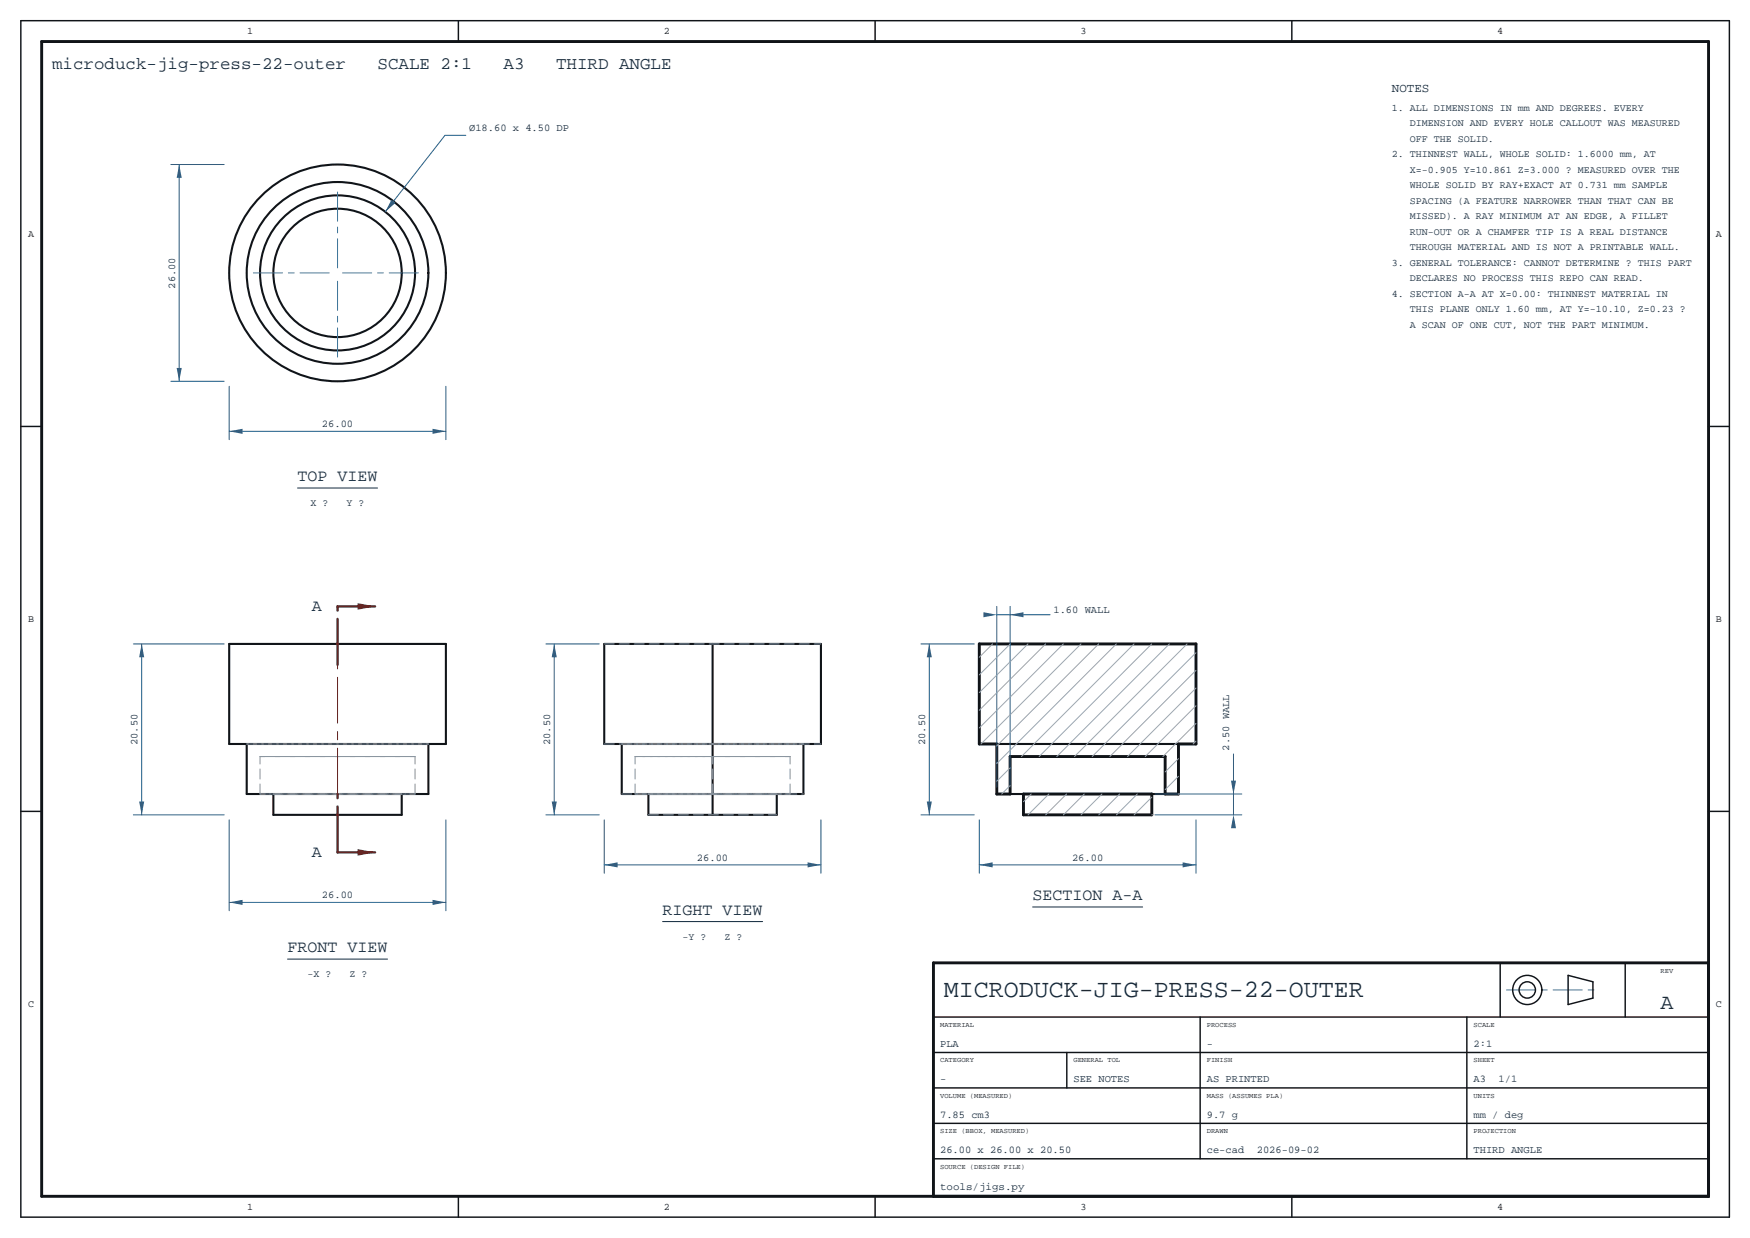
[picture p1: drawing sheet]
<svg xmlns="http://www.w3.org/2000/svg" width="420mm" height="297mm" viewBox="0 0 420 297" stroke-linecap="round" stroke-linejoin="round" font-family="sans-serif">
<defs><g id="words">
<text font-size="6" fill="#12283c" x="226.5" y="239.2">MICRODUCK-JIG-PRESS-22-OUTER</text>
<text font-size="5.2" fill="#12283c" x="398.5" y="242">A</text>
<g font-size="4.2" fill="#12283c">
<text x="12.5" y="16.5">microduck-jig-press-22-outer</text>
<text x="90.6" y="16.5">SCALE 2:1</text>
<text x="120.9" y="16.5">A3</text>
<text x="133.5" y="16.5">THIRD ANGLE</text>
</g>
<g font-size="4" fill="#12283c">
<text x="71.4" y="115.5">TOP VIEW</text>
<text x="74.8" y="146.6">A</text>
<text x="74.8" y="205.6">A</text>
<text x="247.8" y="216">SECTION A-A</text>
<text x="159" y="219.5">RIGHT VIEW</text>
<text x="69" y="228.5">FRONT VIEW</text>
</g>
<text font-size="3" fill="#12283c" x="334" y="22">NOTES</text>
<text font-size="2.6" fill="#12283c" x="225.6" y="285.6">tools/jigs.py</text>
<g font-size="2.5" fill="#12283c">
<text x="112.6" y="31.5">Ø18.60 x 4.50 DP</text>
<text x="42" y="69.2" transform="rotate(-90 42 69.2)">26.00</text>
<text x="77.3" y="102.5">26.00</text>
<text x="252.8" y="147.1">1.60 WALL</text>
<text x="33" y="178.7" transform="rotate(-90 33 178.7)">20.50</text>
<text x="132" y="178.7" transform="rotate(-90 132 178.7)">20.50</text>
<text x="222" y="178.7" transform="rotate(-90 222 178.7)">20.50</text>
<text x="295" y="180.1" transform="rotate(-90 295 180.1)">2.50 WALL</text>
<text x="167.3" y="206.5">26.00</text>
<text x="257.3" y="206.5">26.00</text>
<text x="77.3" y="215.5">26.00</text>
<text x="225.6" y="251.1">PLA</text>
<text x="289.6" y="251.1">-</text>
<text x="353.6" y="251.1">2:1</text>
<text x="225.6" y="259.6">-</text>
<text x="257.6" y="259.6">SEE NOTES</text>
<text x="289.6" y="259.6">AS PRINTED</text>
<text x="353.6" y="259.6">A3</text>
<text x="359.6" y="259.6">1/1</text>
<text x="225.6" y="268.1">7.85 cm3</text>
<text x="289.6" y="268.1">9.7 g</text>
<text x="353.6" y="268.1">mm / deg</text>
<text x="225.6" y="276.6">26.00 x 26.00 x 20.50</text>
<text x="289.6" y="276.6">ce-cad</text>
<text x="301.6" y="276.6">2026-09-02</text>
<text x="353.6" y="276.6">THIRD ANGLE</text>
</g>
<g font-size="2.4" fill="#101418">
<text x="59.3" y="8.1">1</text>
<text x="159.3" y="8.1">2</text>
<text x="259.3" y="8.1">3</text>
<text x="359.3" y="8.1">4</text>
<text x="6.8" y="56.8">A</text>
<text x="411.8" y="56.8">A</text>
<text x="6.8" y="149.2">B</text>
<text x="411.8" y="149.2">B</text>
<text x="6.8" y="241.5">C</text>
<text x="411.8" y="241.5">C</text>
<text x="59.3" y="290.2">1</text>
<text x="159.3" y="290.2">2</text>
<text x="259.3" y="290.2">3</text>
<text x="359.3" y="290.2">4</text>
</g>
<g font-size="2.4" fill="#12283c">
<text x="334" y="26.6">1. ALL DIMENSIONS IN mm AND DEGREES. EVERY</text>
<text x="338.4" y="30.3">DIMENSION AND EVERY HOLE CALLOUT WAS MEASURED</text>
<text x="338.4" y="34">OFF THE SOLID.</text>
<text x="334" y="37.7">2. THINNEST WALL, WHOLE SOLID: 1.6000 mm, AT</text>
<text x="338.4" y="41.4">X=-0.905 Y=10.861 Z=3.000 ? MEASURED OVER THE</text>
<text x="338.4" y="45.2">WHOLE SOLID BY RAY+EXACT AT 0.731 mm SAMPLE</text>
<text x="338.4" y="48.9">SPACING (A FEATURE NARROWER THAN THAT CAN BE</text>
<text x="338.4" y="52.6">MISSED). A RAY MINIMUM AT AN EDGE, A FILLET</text>
<text x="338.4" y="56.3">RUN-OUT OR A CHAMFER TIP IS A REAL DISTANCE</text>
<text x="334" y="63.8">3. GENERAL TOLERANCE: CANNOT DETERMINE ? THIS PART</text>
<text x="338.4" y="60.1">THROUGH MATERIAL AND IS NOT A PRINTABLE WALL.</text>
<text x="334" y="71.2">4. SECTION A-A AT X=0.00: THINNEST MATERIAL IN</text>
<text x="338.4" y="67.5">DECLARES NO PROCESS THIS REPO CAN READ.</text>
<text x="338.4" y="74.9">THIS PLANE ONLY 1.60 mm, AT Y=-10.10, Z=0.23 ?</text>
<text x="338.4" y="78.7">A SCAN OF ONE CUT, NOT THE PART MINIMUM.</text>
<text x="74.5" y="121.5">X ?</text>
<text x="83.2" y="121.5">Y ?</text>
<text x="163.8" y="225.5">-Y ?</text>
<text x="173.9" y="225.5">Z ?</text>
<text x="73.8" y="234.5">-X ?</text>
<text x="83.9" y="234.5">Z ?</text>
</g>
<g font-size="1.7" fill="#101418">
<text x="398.5" y="233.4">REV</text>
<text x="225.6" y="246.4">MATERIAL</text>
<text x="289.6" y="246.4">PROCESS</text>
<text x="353.6" y="246.4">SCALE</text>
<text x="225.6" y="254.9">CATEGORY</text>
<text x="257.6" y="254.9">GENERAL TOL</text>
<text x="289.6" y="254.9">FINISH</text>
<text x="353.6" y="254.9">SHEET</text>
<text x="225.6" y="263.4">VOLUME (MEASURED)</text>
<text x="289.6" y="263.4">MASS (ASSUMES PLA)</text>
<text x="353.6" y="263.4">UNITS</text>
<text x="225.6" y="271.9">SIZE (BBOX, MEASURED)</text>
<text x="289.6" y="271.9">DRAWN</text>
<text x="353.6" y="271.9">PROJECTION</text>
<text x="225.6" y="280.4">SOURCE (DESIGN FILE)</text>
</g>
</g></defs>
<g fill="none" stroke="#101418" stroke-width=".5">
<path d="M55 154.5h52v24h-52zM145 154.5h52v24h-52zM171 154.5v41M59.2 178.5v12h43.6v-12M149.2 178.5v12h43.6v-12M235 178.5h52M65.6 190.5v5h30.8v-5M155.6 190.5v5h30.8v-5M239.2 190.5h43.6"/>
<circle cx="81" cy="65.5" r="26"/>
<circle cx="81" cy="65.5" r="21.8"/>
<circle cx="81" cy="65.5" r="18.6"/>
<circle cx="81" cy="65.5" r="15.4"/>
</g>
<path d="M235 154.5h52v24h-4.2v12h-3.2v-9h-37.2v9h-3.2v-12h-4.2zM245.6 190.5h30.8v5h-30.8z" fill="none" stroke="#101418" stroke-width=".7"/>
<g fill="none" stroke="#8892a0" stroke-width=".25" stroke-dasharray="2.4 1.2">
<path d="M145 154.5h52M59.2 178.5h43.6M102.8 178.5h-43.6M145 178.5h52M149.2 178.5h43.6M171 178.5h-21.8M192.8 178.5h-21.8M62.4 190.5h37.2M62.4 190.5v-9M62.4 181.5h37.2M65.6 190.5h30.8M96.4 190.5h-30.8"/>
<path d="M99.6 190.5h-37.2M99.6 181.5h-37.2M99.6 190.5v-9M149.2 190.5h43.6M152.4 190.5h37.2M152.4 181.5h37.2M152.4 190.5v-9M155.6 190.5h30.8M155.6 195.5h30.8M171 190.5h-18.6M171 181.5h-18.6M171 190.5h-15.4"/>
<path d="M171 190.5v-9M186.4 190.5h-15.4M189.6 190.5h-18.6M189.6 181.5h-18.6M189.6 190.5v-9"/>
</g>
<path d="M60.8 65.5h19M81 64.3v-19M82.2 65.5h19M81 85.7v-19M361.5 237.5h22.3" fill="none" stroke="#3a7d8c" stroke-width=".24" stroke-dasharray="7 1.4 1.4 1.4"/>
<path d="M55 196.7v21.8M107 196.7v21.8M55 216.5h52" fill="none" stroke="#1d5c8a" stroke-width=".24"/>
<g fill="#1d5c8a">
<path d="M55 216.5l3.2-.6v1.2z"/>
<path d="M103.8 215.9l3.2 .6-3.2 .6z"/>
</g>
<path d="M32 154.5h21.8M34 154.5v41M32 195.5h21.8" fill="none" stroke="#1d5c8a" stroke-width=".24"/>
<g fill="#1d5c8a">
<path d="M33.4 192.3h1.2l-.6 3.2z"/>
<path d="M34 154.5l.6 3.2h-1.2z"/>
</g>
<path d="M55 92.7v12.8M107 92.7v12.8M55 103.5h52" fill="none" stroke="#1d5c8a" stroke-width=".24"/>
<g fill="#1d5c8a">
<path d="M55 103.5l3.2-.6v1.2z"/>
<path d="M103.8 102.9l3.2 .6-3.2 .6z"/>
</g>
<path d="M41 39.5h12.8M43 39.5v52M41 91.5h12.8" fill="none" stroke="#1d5c8a" stroke-width=".24"/>
<g fill="#1d5c8a">
<path d="M42.4 88.3h1.2l-.6 3.2z"/>
<path d="M43 39.5l.6 3.2h-1.2z"/>
<path d="M94 47.9l.9 .8-2.4 2.1z"/>
</g>
<path d="M111.8 32.5h-5l-14.3 18.3M145 196.7v12.8M197 196.7v12.8M145 207.5h52" fill="none" stroke="#1d5c8a" stroke-width=".24"/>
<g fill="#1d5c8a">
<path d="M145 207.5l3.2-.6v1.2z"/>
<path d="M193.8 206.9l3.2 .6-3.2 .6z"/>
</g>
<path d="M131 154.5h12.8M133 154.5v41M131 195.5h12.8" fill="none" stroke="#1d5c8a" stroke-width=".24"/>
<g fill="#1d5c8a">
<path d="M132.4 192.3h1.2l-.6 3.2z"/>
<path d="M133 154.5l.6 3.2h-1.2z"/>
</g>
<path d="M235 196.7v12.8M287 196.7v12.8M235 207.5h52" fill="none" stroke="#1d5c8a" stroke-width=".24"/>
<g fill="#1d5c8a">
<path d="M235 207.5l3.2-.6v1.2z"/>
<path d="M283.8 206.9l3.2 .6-3.2 .6z"/>
</g>
<path d="M221 154.5h12.8M223 154.5v41M221 195.5h12.8" fill="none" stroke="#1d5c8a" stroke-width=".24"/>
<g fill="#1d5c8a">
<path d="M222.4 192.3h1.2l-.6 3.2z"/>
<path d="M223 154.5l.6 3.2h-1.2z"/>
</g>
<path d="M239.2 145.5v43.3M239.2 147.5h3.2M242.4 145.5v43.3" fill="none" stroke="#1d5c8a" stroke-width=".24"/>
<g fill="#1d5c8a">
<path d="M236 146.9l3.2 .6-3.2 .6z"/>
<path d="M242.4 147.5l3.2-.6v1.2z"/>
</g>
<path d="M242.4 147.5h9.6M277.2 195.5h20.8M277.2 190.5h20.8M296 190.5v5" fill="none" stroke="#1d5c8a" stroke-width=".24"/>
<g fill="#1d5c8a">
<path d="M296 195.5l.6 3.2h-1.2z"/>
<path d="M295.4 187.3h1.2l-.6 3.2z"/>
</g>
<path d="M296 180.9v9.6" fill="none" stroke="#1d5c8a" stroke-width=".24"/>
<path d="M71.4 117.1h19.2M247.8 217.6h26.4M69 230.1h24M159 221.1h24" fill="none" stroke="#12283c" stroke-width=".24"/>
<g fill="none" stroke="#9aa4b2" stroke-width=".24">
<path d="M238.2 154.5l-3.2 3.2M242.5 154.5l-7.5 7.4M246.7 154.5l-11.7 11.7M250.9 154.5l-15.9 15.9M255.2 154.5l-20.2 20.1M259.4 154.5l-24 24M263.7 154.5l-24.5 24.4M267.9 154.5l-28.7 28.7M272.2 154.5l-27 27M276.4 154.5l-27 27M280.7 154.5l-27.1 27M284.9 154.5l-27 27"/>
<path d="M287 156.6l-24.9 24.9M287 177.8l-.6 .7M287 173.6l-7.9 7.9M287 169.3l-12.1 12.2M287 165.1l-16.4 16.4M287 160.8l-20.6 20.7M242.4 188.5l-2 2M242.4 184.2l-3.2 3.2M247.5 190.5l-1.9 1.8M251.7 190.5l-5 5M256 190.5l-5 5M260.2 190.5l-5 5"/>
<path d="M264.5 190.5l-5 5M268.7 190.5l-5 5M272.9 190.5l-5 5M276.4 195.5h.1M276.4 191.2l-4.2 4.3M282.8 190.5h.1M282.8 186.2l-3.2 3.2M282.8 182l-3.2 3.2"/>
</g>
<path d="M81 159.5v-14M81 204.5v-14M81 204.5h9" fill="none" stroke="#b3261e" stroke-width=".6" stroke-dasharray="11 2 2 2"/>
<path d="M85.8 203.7l4.2 .8-4.2 .8z" fill="#b3261e"/>
<path d="M81 145.5h9" fill="none" stroke="#b3261e" stroke-width=".6" stroke-dasharray="11 2 2 2"/>
<path d="M85.8 144.7l4.2 .8-4.2 .8z" fill="#b3261e"/>
<path d="M81 190.5v-31" fill="none" stroke="#b3261e" stroke-width=".24" stroke-dasharray="11 2 2 2"/>
<path d="M10 10h400.1v277h-400.1zM410.1 231h-186.1v56" fill="none" stroke="#101418" stroke-width=".7"/>
<g fill="none" stroke="#101418" stroke-width=".35">
<path d="M5 5h410.1v287h-410.1zM110 5v5M210 5v5M310 5v5M5 102.3h5M410.1 102.3h5M5 194.7h5M410.1 194.7h5M360 231v13M376.3 234l6 1.5v4l-6 1.5zM390 231v13M224 244h186.1"/>
<path d="M224 252.5h186.1M256 252.5v8.5M288 244v34M352 244v34M224 278h186.1M224 269.5h186.1M224 261h186.1M110 287v5M210 287v5M310 287v5"/>
<circle cx="366.5" cy="237.5" r="3.5"/>
<circle cx="366.5" cy="237.5" r="1.96"/>
</g>
<use href="#words"/>
</svg>
